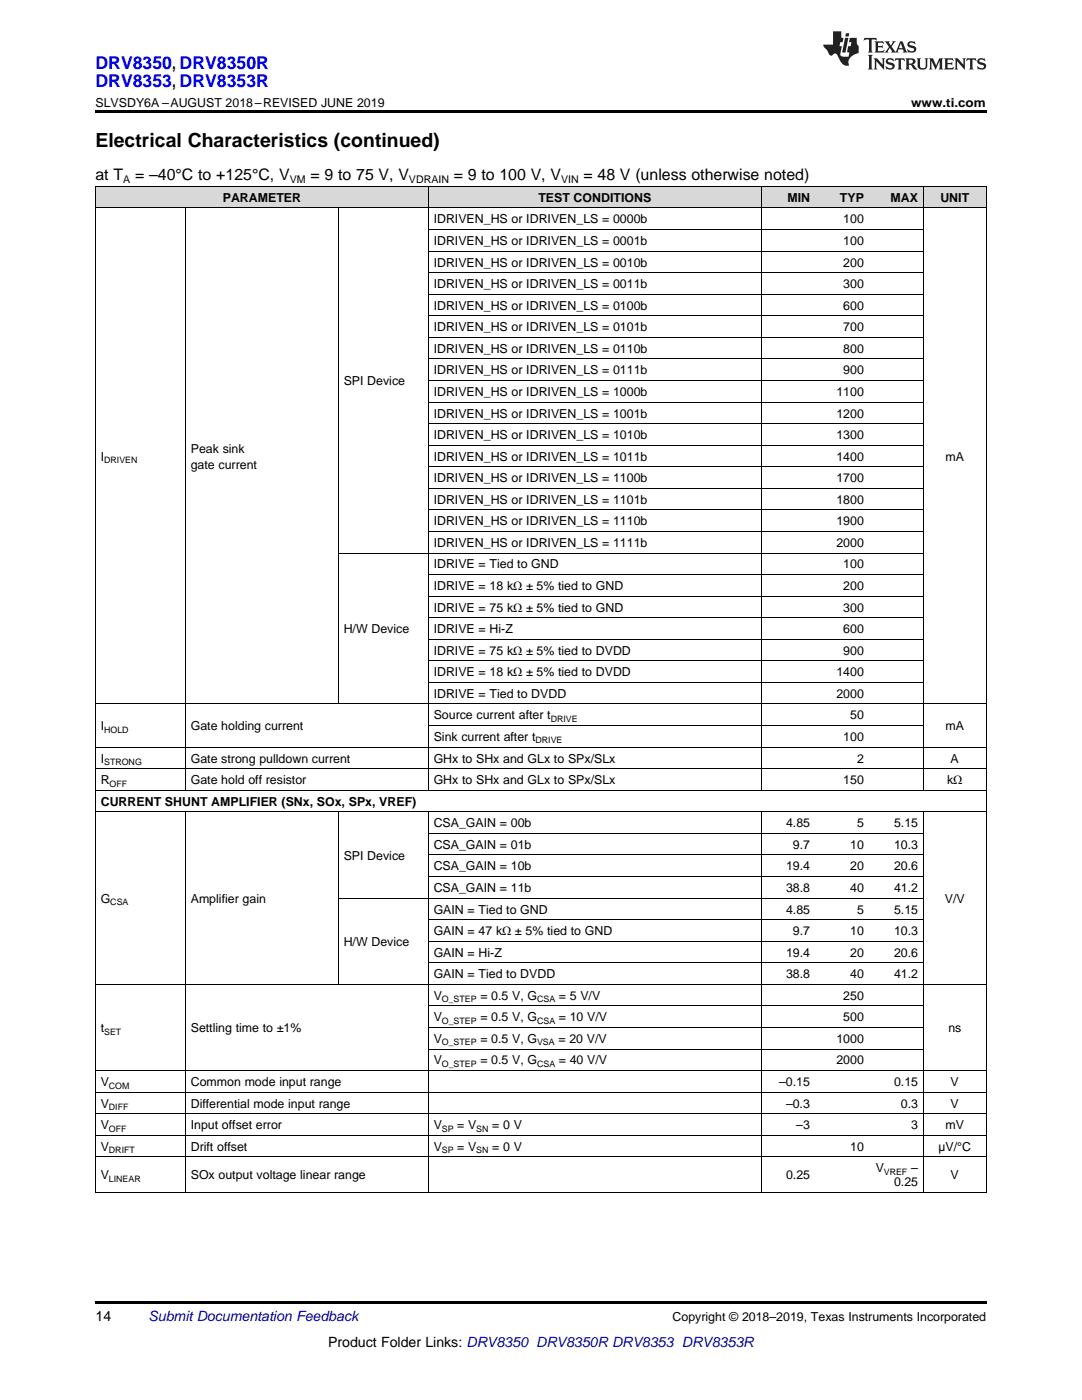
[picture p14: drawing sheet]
<svg xmlns="http://www.w3.org/2000/svg" width="216mm" height="279mm" viewBox="0 0 216 279" stroke-linecap="round" stroke-linejoin="round" font-family="sans-serif">
<defs><g id="words">
<text font-size="3.9" x="19" y="29.3">Electrical Characteristics (continued)</text>
<g font-size="3.5" fill="#00f">
<text x="19" y="13.8">DRV8350, DRV8350R</text>
<text x="19" y="17.3">DRV8353, DRV8353R</text>
</g>
<g font-size="3.2">
<text x="19" y="36">at T</text>
<text x="27" y="36">= –40°C to +125°C, V</text>
<text x="62" y="36">= 9 to 75 V, V</text>
<text x="90.5" y="36">= 9 to 100 V, V</text>
<text x="116.4" y="36">= 48 V (unless otherwise noted)</text>
</g>
<g font-size="2.8">
<text x="19" y="263.6">14</text>
<text x="65.5" y="268.9">Product Folder Links: DRV8350 DRV8350R DRV8353 DRV8353R</text>
</g>
<text font-size="2.8" fill="#0000c8" x="29.6" y="263.6">Submit Documentation Feedback</text>
<g font-size="2.5">
<text x="19" y="21.4">SLVSDY6A –AUGUST 2018–REVISED JUNE 2019</text>
<text x="181.8" y="21.4">www.ti.com</text>
<text x="44.4" y="40.3">PARAMETER</text>
<text x="107.4" y="40.3">TEST CONDITIONS</text>
<text x="157.1" y="40.3">MIN</text>
<text x="167.6" y="40.3">TYP</text>
<text x="177.7" y="40.3">MAX</text>
<text x="187.6" y="40.3">UNIT</text>
<text x="86.5" y="44.6">IDRIVEN_HS or IDRIVEN_LS = 0000b</text>
<text x="168.3" y="44.6">100</text>
<text x="86.5" y="48.9">IDRIVEN_HS or IDRIVEN_LS = 0001b</text>
<text x="86.5" y="53.2">IDRIVEN_HS or IDRIVEN_LS = 0010b</text>
<text x="168.3" y="48.9">100</text>
<text x="168.3" y="53.2">200</text>
<text x="86.5" y="57.5">IDRIVEN_HS or IDRIVEN_LS = 0011b</text>
<text x="168.3" y="57.5">300</text>
<text x="86.5" y="61.8">IDRIVEN_HS or IDRIVEN_LS = 0100b</text>
<text x="168.3" y="61.8">600</text>
<text x="86.5" y="66.1">IDRIVEN_HS or IDRIVEN_LS = 0101b</text>
<text x="86.5" y="70.4">IDRIVEN_HS or IDRIVEN_LS = 0110b</text>
<text x="168.3" y="66.1">700</text>
<text x="168.3" y="70.4">800</text>
<text x="68.6" y="76.9">SPI Device</text>
<text x="86.5" y="74.7">IDRIVEN_HS or IDRIVEN_LS = 0111b</text>
<text x="168.3" y="74.7">900</text>
<text x="86.5" y="79">IDRIVEN_HS or IDRIVEN_LS = 1000b</text>
<text x="86.5" y="83.3">IDRIVEN_HS or IDRIVEN_LS = 1001b</text>
<text x="166.9" y="79">1100</text>
<text x="166.9" y="83.3">1200</text>
<text x="86.5" y="87.6">IDRIVEN_HS or IDRIVEN_LS = 1010b</text>
<text x="166.9" y="87.6">1300</text>
<text x="20.1" y="91.9">I</text>
<text x="38.1" y="90.3">Peak sink</text>
<text x="38.1" y="93.5">gate current</text>
<text x="86.5" y="91.9">IDRIVEN_HS or IDRIVEN_LS = 1011b</text>
<text x="166.9" y="91.9">1400</text>
<text x="188.7" y="91.9">mA</text>
<text x="86.5" y="96.2">IDRIVEN_HS or IDRIVEN_LS = 1100b</text>
<text x="86.5" y="100.5">IDRIVEN_HS or IDRIVEN_LS = 1101b</text>
<text x="166.9" y="96.2">1700</text>
<text x="166.9" y="100.5">1800</text>
<text x="86.5" y="104.8">IDRIVEN_HS or IDRIVEN_LS = 1110b</text>
<text x="166.9" y="104.8">1900</text>
<text x="86.5" y="109.1">IDRIVEN_HS or IDRIVEN_LS = 1111b</text>
<text x="86.5" y="113.5">IDRIVE = Tied to GND</text>
<text x="166.9" y="109.1">2000</text>
<text x="168.3" y="113.5">100</text>
<text x="86.5" y="117.8">IDRIVE = 18 kΩ ± 5% tied to GND</text>
<text x="168.3" y="117.8">200</text>
<text x="86.5" y="122.1">IDRIVE = 75 kΩ ± 5% tied to GND</text>
<text x="168.3" y="122.1">300</text>
<text x="68.6" y="126.4">H/W Device</text>
<text x="86.5" y="126.4">IDRIVE = Hi-Z</text>
<text x="86.5" y="130.7">IDRIVE = 75 kΩ ± 5% tied to DVDD</text>
<text x="168.3" y="126.4">600</text>
<text x="168.3" y="130.7">900</text>
<text x="86.5" y="135">IDRIVE = 18 kΩ ± 5% tied to DVDD</text>
<text x="166.9" y="135">1400</text>
<text x="86.5" y="139.3">IDRIVE = Tied to DVDD</text>
<text x="86.5" y="143.6">Source current after t</text>
<text x="166.9" y="139.3">2000</text>
<text x="169.7" y="143.6">50</text>
<text x="20.1" y="145.7">I</text>
<text x="38.1" y="145.7">Gate holding current</text>
<text x="86.5" y="147.9">Sink current after t</text>
<text x="168.3" y="147.9">100</text>
<text x="188.7" y="145.7">mA</text>
<text x="20.1" y="152.2">I</text>
<text x="38.1" y="152.2">Gate strong pulldown current</text>
<text x="86.5" y="152.2">GHx to SHx and GLx to SPx/SLx</text>
<text x="171" y="152.2">2</text>
<text x="189.7" y="152.2">A</text>
<text x="20.1" y="156.5">R</text>
<text x="20.1" y="160.8">CURRENT SHUNT AMPLIFIER (SNx, SOx, SPx, VREF)</text>
<text x="38.1" y="156.5">Gate hold off resistor</text>
<text x="86.5" y="156.5">GHx to SHx and GLx to SPx/SLx</text>
<text x="168.3" y="156.5">150</text>
<text x="189" y="156.5">kΩ</text>
<text x="86.5" y="165.1">CSA_GAIN = 00b</text>
<text x="156.8" y="165.1">4.85</text>
<text x="171" y="165.1">5</text>
<text x="178.4" y="165.1">5.15</text>
<text x="68.6" y="171.6">SPI Device</text>
<text x="86.5" y="169.4">CSA_GAIN = 01b</text>
<text x="86.5" y="173.7">CSA_GAIN = 10b</text>
<text x="156.8" y="173.7">19.4</text>
<text x="158.2" y="169.4">9.7</text>
<text x="169.7" y="169.4">10</text>
<text x="169.7" y="173.7">20</text>
<text x="178.4" y="169.4">10.3</text>
<text x="178.4" y="173.7">20.6</text>
<text x="86.5" y="178">CSA_GAIN = 11b</text>
<text x="156.8" y="178">38.8</text>
<text x="169.7" y="178">40</text>
<text x="178.4" y="178">41.2</text>
<text x="20.1" y="180.2">G</text>
<text x="38.1" y="180.2">Amplifier gain</text>
<text x="86.5" y="182.3">GAIN = Tied to GND</text>
<text x="156.8" y="182.3">4.85</text>
<text x="171" y="182.3">5</text>
<text x="178.4" y="182.3">5.15</text>
<text x="188.5" y="180.2">V/V</text>
<text x="68.6" y="188.8">H/W Device</text>
<text x="86.5" y="186.6">GAIN = 47 kΩ ± 5% tied to GND</text>
<text x="86.5" y="190.9">GAIN = Hi-Z</text>
<text x="156.8" y="190.9">19.4</text>
<text x="158.2" y="186.6">9.7</text>
<text x="169.7" y="186.6">10</text>
<text x="169.7" y="190.9">20</text>
<text x="178.4" y="186.6">10.3</text>
<text x="178.4" y="190.9">20.6</text>
<text x="86.5" y="195.2">GAIN = Tied to DVDD</text>
<text x="156.8" y="195.2">38.8</text>
<text x="169.7" y="195.2">40</text>
<text x="178.4" y="195.2">41.2</text>
<text x="86.5" y="199.5">V</text>
<text x="86.5" y="203.8">V</text>
<text x="95.8" y="199.5">= 0.5 V, G</text>
<text x="95.8" y="203.8">= 0.5 V, G</text>
<text x="111.5" y="199.5">= 5 V/V</text>
<text x="111.5" y="203.8">= 10 V/V</text>
<text x="168.3" y="199.5">250</text>
<text x="168.3" y="203.8">500</text>
<text x="20.1" y="206">t</text>
<text x="38.1" y="206">Settling time to ±1%</text>
<text x="86.5" y="208.1">V</text>
<text x="95.8" y="208.1">= 0.5 V, G</text>
<text x="111.4" y="208.1">= 20 V/V</text>
<text x="166.9" y="208.1">1000</text>
<text x="189.2" y="206">ns</text>
<text x="86.5" y="212.4">V</text>
<text x="95.8" y="212.4">= 0.5 V, G</text>
<text x="111.5" y="212.4">= 40 V/V</text>
<text x="166.9" y="212.4">2000</text>
<text x="20.1" y="216.7">V</text>
<text x="20.1" y="221.1">V</text>
<text x="38.1" y="216.7">Common mode input range</text>
<text x="38.1" y="221.1">Differential mode input range</text>
<text x="155.5" y="216.7">–0.15</text>
<text x="156.8" y="221.1">–0.3</text>
<text x="178.4" y="216.7">0.15</text>
<text x="179.8" y="221.1">0.3</text>
<text x="189.7" y="216.7">V</text>
<text x="189.7" y="221.1">V</text>
<text x="20.1" y="225.4">V</text>
<text x="38.1" y="225.4">Input offset error</text>
<text x="86.5" y="225.4">V</text>
<text x="91.2" y="225.4">= V</text>
<text x="98.2" y="225.4">= 0 V</text>
<text x="158.9" y="225.4">–3</text>
<text x="181.8" y="225.4">3</text>
<text x="188.7" y="225.4">mV</text>
<text x="20.1" y="229.7">V</text>
<text x="38.1" y="229.7">Drift offset</text>
<text x="86.5" y="229.7">V</text>
<text x="91.2" y="229.7">= V</text>
<text x="98.2" y="229.7">= 0 V</text>
<text x="169.7" y="229.7">10</text>
<text x="174.7" y="234">V</text>
<text x="181.8" y="234">–</text>
<text x="187.3" y="229.7">µV/°C</text>
<text x="20.1" y="235.4">V</text>
<text x="38.1" y="235.4">SOx output voltage linear range</text>
<text x="156.8" y="235.4">0.25</text>
<text x="178.4" y="236.8">0.25</text>
<text x="189.7" y="235.4">V</text>
<text x="134.2" y="263.6">Copyright © 2018–2019, Texas Instruments Incorporated</text>
</g>
<g font-size="2.1">
<text x="24.6" y="36.6">A</text>
<text x="57.8" y="36.6">VM</text>
<text x="81.6" y="36.6">VDRAIN</text>
<text x="111.9" y="36.6">VIN</text>
</g>
<g font-size="1.8">
<text x="20.8" y="92.4">DRIVEN</text>
<text x="20.8" y="146.2">HOLD</text>
<text x="106.9" y="148.4">DRIVE</text>
<text x="109.9" y="144.1">DRIVE</text>
<text x="20.8" y="152.7">STRONG</text>
<text x="21.9" y="157">OFF</text>
<text x="22" y="180.7">CSA</text>
<text x="88.2" y="200">O_STEP</text>
<text x="107.2" y="200">CSA</text>
<text x="20.8" y="206.5">SET</text>
<text x="88.2" y="204.3">O_STEP</text>
<text x="88.2" y="208.6">O_STEP</text>
<text x="107.2" y="204.3">CSA</text>
<text x="107.2" y="208.6">VSA</text>
<text x="88.2" y="212.9">O_STEP</text>
<text x="107.2" y="212.9">CSA</text>
<text x="21.7" y="217.2">COM</text>
<text x="21.7" y="221.5">DIFF</text>
<text x="21.7" y="225.8">OFF</text>
<text x="88.2" y="225.8">SP</text>
<text x="95" y="225.8">SN</text>
<text x="21.7" y="230.2">DRIFT</text>
<text x="88.2" y="230.2">SP</text>
<text x="95" y="230.2">SN</text>
<text x="21.7" y="235.9">LINEAR</text>
<text x="176.4" y="234.5">VREF</text>
</g>
</g></defs>
<g fill="#d8d8d8">
<path d="M19 37.3h18v4.3h-18z"/>
<path d="M37 37.3h30.5v4.3h-30.5z"/>
<path d="M67.5 37.3h18v4.3h-18z"/>
<path d="M85.5 37.3h66.4v4.3h-66.4z"/>
<path d="M151.9 37.3h10.8v4.3h-10.8z"/>
<path d="M162.7 37.3h10.8v4.3h-10.8z"/>
<path d="M173.5 37.3h10.8v4.3h-10.8z"/>
<path d="M184.3 37.3h12.5v4.3h-12.5z"/>
</g>
<path d="M19 22h177.8v.5h-177.8zM19 259.7h177.8v.5h-177.8z" fill="#000"/>
<g fill="none" stroke="#000" stroke-width=".2">
<path d="M19 37.2h177.8M19.1 37.2v200.9M85.4 37.2v120.6M151.9 37.2v120.6M184.2 37.2v120.6M196.8 37.2v200.9M19 41.5h177.8M37 41.6v116.2M67.5 41.6v98.9M85.5 58.7h98.8M85.5 54.4h98.8M85.5 50.1h98.8"/>
<path d="M85.5 45.8h98.8M85.5 75.9h98.8M85.5 71.6h98.8M85.5 67.3h98.8M85.5 63h98.8M85.5 97.5h98.8M85.5 93.2h98.8M85.5 88.8h98.8M85.5 84.5h98.8M85.5 80.2h98.8M67.5 110.4h116.8M85.5 119h98.8"/>
<path d="M85.5 114.7h98.8M85.5 106.1h98.8M85.5 101.8h98.8M85.5 136.2h98.8M85.5 131.9h98.8M85.5 127.6h98.8M85.5 123.3h98.8M19 157.7h177.8M19 153.4h177.8M19 149.1h177.8M19 140.5h177.8M85.5 144.8h98.8"/>
<path d="M19 162h177.8M37 162.1v76M67.5 162.1v34.4M67.5 179.2h116.8M85.4 162.1v76M85.5 174.9h98.8M85.5 170.6h98.8M85.5 166.3h98.8M151.9 162.1v76M184.2 162.1v76M19 196.4h177.8M85.5 192.1h98.8"/>
<path d="M85.5 187.8h98.8M85.5 183.5h98.8M19 218h177.8M19 213.7h177.8M85.5 209.4h98.8M85.5 205.1h98.8M85.5 200.7h98.8M19 238h177.8M19 230.9h177.8M19 226.6h177.8M19 222.3h177.8"/>
</g>
<g fill="#231f20">
<path d="M172.5 7.6l-.1 .5 .4-.2h.6v.1v2.1l-.2 .4h.9l-.2-.4v-2.1l.1-.1h.5l.5 .2-.2-.5zM174.5 8.3l.2 .3v1.5l-.2 .4h1.8l.2-.6a1.04 1.04 0 0 1-1.3 .2v-.7h.6l.3 .2v-.6l-.3 .2h-.6v-.6l.8-.1 .4 .3-.2-.5zM176.5 8.3l.9 1.1-.9 1.1h.8l-.2-.2 .4-.7 .5 .7-.2 .2h1.5l-.2-.2 .2-.4h.9l.1 .4-.2 .2h1l-.3-.3-.7-1.9h-.5l-.9 2-.8-1 .9-1h-.8l.1 .3-.4 .5-.3-.6 .1-.2zM179.7 8.6l.4 1h-.7zM181.3 8.4a.63 .63 0 0 0-.2 .7 .63 .63 0 0 0 .6 .4l.6 .2 .1 .2a.75 .75 0 0 1-.7 .4 .75 .75 0 0 1-.6-.5l.1 .7 .1-.1a1.11 1.11 0 0 0 1.5-.6 1.13 1.13 0 0 0-1.2-.8l-.1-.4a1.04 1.04 0 0 1 1.2 .2l-.2-.5-.2 .1-.4-.2zM173.2 10.9l.2 .4v2.2l-.2 .4h1l-.3-.4v-2.2l.3-.4zM174.3 11.6l.3 .4v1.5l-.3 .4h.8l-.2-.4v-1.3l1.5 1.7v-1.9l.2-.4h-.7l.2 .4v.9l-1.1-1.3zM177 11.8a.62 .62 0 0 0-.2 .7 .62 .62 0 0 0 .6 .4l.6 .1 .1 .3a.76 .76 0 0 1-.7 .3 .76 .76 0 0 1-.7-.4l.2 .7 .1-.1a1.11 1.11 0 0 0 1.5-.6 1.13 1.13 0 0 0-1.2-.8l-.1-.4a1.04 1.04 0 0 1 1.2 .2l-.2-.6-.2 .1-.5-.1zM178.7 11.6l-.2 .6a.61 .61 0 0 1 .8-.3v1.6l-.2 .4h.9l-.2-.4v-1.6a.63 .63 0 0 1 .7 .3l-.1-.6zM180.6 11.6l.3 .4v1.5l-.3 .4h1l-.2-.2-.1-.8 .6 .2a.76 .76 0 0 0 1.2 .7l-1-1a.58 .58 0 0 0 .6-.5 .58 .58 0 0 0-.5-.6zM181.4 11.9h.1a.45 .45 0 0 1 .5 .1 .45 .45 0 0 1 .1 .5l-.8 .2zM182.9 11.6l.2 .2a2.17 2.17 0 0 0 .3 1.9 .99 .99 0 0 0 1.6-.6v-1.1l.2-.4h-.7l.2 .2a1.92 1.92 0 0 1-.2 1.8 .6 .6 0 0 1-.9-.5v-1.1l.2-.4zM185.4 11.6l.2 .4v1.5l-.2 .4h.7l-.2-.4v-1.4l.8 1.8 .8-1.8v1.4l-.2 .4h.9l-.2-.4v-1.5l.2-.4h-.8l-.6 1.5-.6-1.5zM188.4 11.6l.2 .4v1.5l-.2 .4h1.8l.1-.6a1.04 1.04 0 0 1-1.2 .1v-.6h.5l.4 .2v-.6l-.4 .2h-.5v-.7h.8l.3 .3-.1-.6zM190.5 11.6l.2 .4v1.5l-.2 .4h.7l-.2-.4v-1.3l1.5 1.7v-1.9l.2-.4h-.7l.2 .4v.9l-1.1-1.3zM192.9 11.6l-.1 .6a.61 .61 0 0 1 .7-.3l.1 1.6-.3 .4h1l-.3-.4 .1-1.6a.63 .63 0 0 1 .7 .3l-.1-.6zM195.2 11.8a.62 .62 0 0 0-.2 .7 .62 .62 0 0 0 .6 .4l.6 .1 .1 .3a.76 .76 0 0 1-.7 .3 .76 .76 0 0 1-.6-.4l.1 .7 .1-.1a1.11 1.11 0 0 0 1.6-.6 1.13 1.13 0 0 0-1.3-.8l-.1-.4a1.04 1.04 0 0 1 1.2 .2l-.1-.6-.2 .1-.5-.1z"/>
<path d="M166.2 6.3v2.6h-1.9v.4l.8 .9a.91 .91 0 0 0 1 .8 .56 .56 0 0 1 .5-.3 .56 .56 0 0 1 .5 .3l.4 .8a1.53 1.53 0 0 0 1.9 1.2 1.54 1.54 0 0 1 1-2.1l.9-.3v-1.4a1.52 1.52 0 0 1-.4-1.6h-1.3l-.2 .8h.5l-.2 .8h-.5l-.1 1v.2l.4 .1-.2 .8a1.93 1.93 0 0 1-1.6-.3l.3-1.8h-.5l.2-.8h.4l.2-.8h-.4v-1.3zM168.6 7.6l-.6 2.9h.7l.6-2.9zM168.8 6.6l-.1 .7h.6l.2-.7z"/>
</g>
<use href="#words"/>
</svg>
